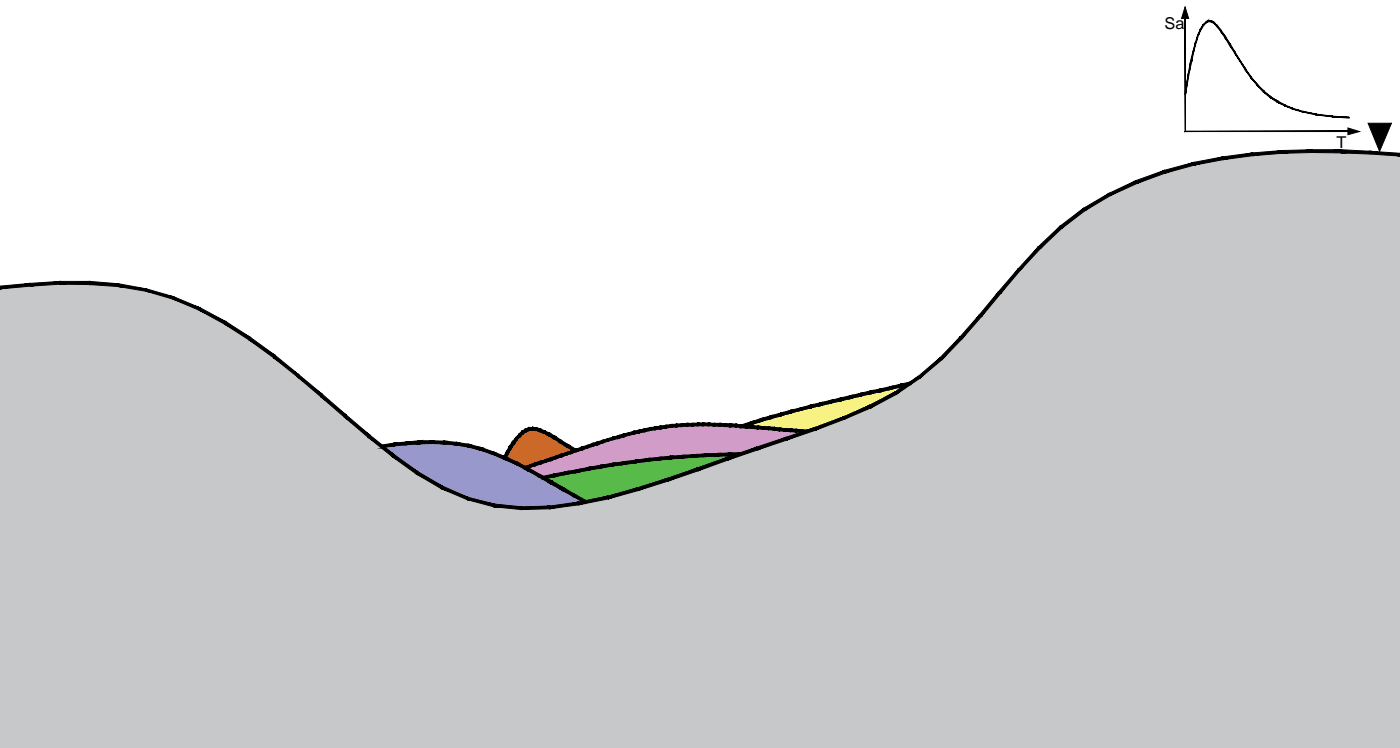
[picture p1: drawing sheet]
<svg xmlns="http://www.w3.org/2000/svg" width="150mm" height="80mm" viewBox="0 0 150 80" stroke-linecap="round" stroke-linejoin="round" font-family="sans-serif">
<defs><g id="words">
<g font-size="1.7">
<text x="124.7" y="3.1">Sa</text>
<text x="143.1" y="15.9">T</text>
</g>
</g></defs>
<!-- layer: 0 -->
<g fill="#c7c8ca" stroke="#c7c8ca" stroke-width=".11">
<path d="M139.2 16.2h4.4z"/>
<path d="M6.3 30.3h3.3z"/>
<path d="M139.2 16.2h5.7zM137.3 16.2h7.6z"/>
<path d="M137.3 16.2l9.5 .1-1.9-.1zM136.2 16.3l1.1-.1 9.5 .1z"/>
<path d="M136.2 16.3l12.9 .2-2.3-.2zM134.2 16.5l2-.2 12.9 .2z"/>
<path d="M134.2 16.5h15.7zM133.8 16.5h16.1z"/>
<path d="M133.8 16.5l16.1 .4v-.4zM131 16.9l2.8-.4 16.1 .4z"/>
<path d="M131 16.9l18.9 .7v-.7zM127.8 17.6l3.2-.7 18.9 .7z"/>
<path d="M127.8 17.6l22.1 .8v-.8zM124.8 18.4l3-.8 22.1 .8z"/>
<path d="M124.8 18.4l25.1 1.1v-1.1zM121.8 19.5l3-1.1 25.1 1.1z"/>
<path d="M121.8 19.5l28.1 1.3v-1.3zM118.9 20.8l2.9-1.3 28.1 1.3z"/>
<path d="M118.9 20.8l31 1.6v-1.6zM116.1 22.4l2.8-1.6 31 1.6z"/>
<path d="M116.1 22.4l33.8 1.9v-1.9zM113.6 24.3l2.5-1.9 33.8 1.9z"/>
<path d="M113.6 24.3l36.3 2.2v-2.2zM111.3 26.5l2.3-2.2 36.3 2.2z"/>
<path d="M111.3 26.5l38.6 2.4v-2.4zM111.3 26.5l38.6 2.4h-40.8z"/>
<path d="M6.3 30.3l5.5 .2-2.2-.2zM3.2 30.5l3.1-.2 5.5 .2z"/>
<path d="M3.2 30.5l9.5 .1-.9-.1zM2.5 30.6l.7-.1 9.5 .1z"/>
<path d="M2.5 30.6l11.6 .2-1.4-.2zM0 30.8l2.5-.2 11.6 .2z"/>
<path d="M0 30.8l15.7 .3-1.6-.3zM0 30.8l15.7 .3h-15.7z"/>
<path d="M109.1 28.9l40.8 2.4v-2.4zM109.1 28.9l40.8 2.4h-42.8z"/>
<path d="M0 31.1l18.6 .8-2.9-.8zM0 31.1l18.6 .8h-18.6z"/>
<path d="M0 31.9l21.4 1.2-2.8-1.2zM0 31.9l21.4 1.2h-21.4z"/>
<path d="M107.1 31.3l42.8 2.5v-2.5zM107.1 31.3l42.8 2.5h-44.9z"/>
<path d="M0 33.1l24.1 1.5-2.7-1.5zM0 33.1l24.1 1.5h-24.1z"/>
<path d="M105 33.8l44.9 2.4v-2.4zM105 33.8l44.9 2.4h-46.9z"/>
<path d="M0 34.6l26.8 1.7-2.7-1.7zM0 34.6l26.8 1.7h-26.8z"/>
<path d="M0 36.3l29.4 1.9-2.6-1.9zM0 36.3l29.4 1.9h-29.4z"/>
<path d="M103 36.2l46.9 2.2v-2.2zM103 36.2l46.9 2.2h-49.1z"/>
<path d="M0 38.2l31.9 2-2.5-2zM0 38.2l31.9 2h-31.9z"/>
<path d="M100.8 38.4l49.1 2v-2zM98.4 40.4l2.4-2 49.1 2z"/>
<path d="M98.4 40.4l51.5 1.7v-1.7zM95.9 42.1l2.5-1.7 51.5 1.7z"/>
<path d="M0 40.2l34.5 2.2-2.6-2.2zM0 40.2l34.5 2.2h-34.5z"/>
<path d="M95.9 42.1l54 1.4v-1.4zM93.2 43.5l2.7-1.4 54 1.4z"/>
<path d="M0 42.4l37 2.1-2.5-2.1zM0 42.4l37 2.1h-37z"/>
<path d="M93.2 43.5l56.7 1.3v-1.3zM90.3 44.8l2.9-1.3 56.7 1.3z"/>
<path d="M90.3 44.8l59.6 1.1v-1.1zM87.3 45.9l3-1.1 59.6 1.1z"/>
<path d="M0 44.5l39.5 2.2-2.5-2.2zM0 44.5l39.5 2.2h-39.5z"/>
<path d="M87.3 45.9l62.6 1v-1zM84.2 46.9l3.1-1 62.6 1z"/>
<path d="M84.2 46.9l65.7 1.1v-1.1zM81.1 48l3.1-1.1 65.7 1.1z"/>
<path d="M0 46.7l42.1 2.1-2.6-2.1zM0 46.7l42.1 2.1h-42.1z"/>
<path d="M77.9 49.1l3.2-1.1 68.8 1.1zM81.1 48l68.8 1.1v-1.1z"/>
<path d="M74.7 50.2l3.2-1.1 72 1.1zM77.9 49.1l72 1.1v-1.1z"/>
<path d="M0 48.8l44.7 1.8-2.6-1.8zM0 48.8l44.7 1.8h-44.7z"/>
<path d="M71.5 51.3l3.2-1.1 75.2 1.1zM74.7 50.2l75.2 1.1v-1.1z"/>
<path d="M0 50.6l47.3 1.6-2.6-1.6zM0 50.6l47.3 1.6h-47.3z"/>
<path d="M68.3 52.4l3.2-1.1 78.4 1.1zM71.5 51.3l78.4 1.1v-1.1z"/>
<path d="M65.1 53.2l3.2-.8 81.6 .8zM68.3 52.4l81.6 .8v-.8z"/>
<path d="M0 52.2l50.1 1.2-2.8-1.2zM0 52.2l50.1 1.2h-50.1z"/>
<path d="M62 53.9l3.1-.7 84.8 .7zM65.1 53.2l84.8 .7v-.7z"/>
<path d="M0 53.4l52.9 .7-2.8-.7zM0 53.4l52.9 .7h-52.9z"/>
<path d="M58.9 54.3l3.1-.4 87.9 .4zM62 53.9l87.9 .4v-.4z"/>
<path d="M55.8 54.4h94.1zM58.9 54.3l91 .1z"/>
<path d="M0 54.1l55.8 .3-2.9-.3zM0 54.1l55.8 .3h-55.8z"/>
<path d="M0 54.4l149.9 25.7h-149.9zM0 54.4l149.9 25.7v-25.7z"/>
</g>
<g fill="#000" stroke="#000" stroke-width=".11">
<path d="M126.9 .7l.4 1.3h-.8zM144.4 13.7l1.2 .4-1.2 .3zM146.5 13.2h2.5l-1.3 3z"/>
<path d="M127.3 7.6l-.4 2.5h.1zM127.3 7.6l.1 .1-.4 2.4zM127.5 6.5l-.2 1.1 .1 .1zM127.5 6.5h.1l-.2 1.2zM127.8 5.5l-.3 1h.1zM127.8 5.5l-.2 1zM128 4.6l-.2 .9zM128 4.6h.1l-.3 .9zM128.3 3.8l-.3 .8h.1zM128.3 3.8h.1l-.3 .8zM128.6 3.1l-.3 .7h.1zM128.6 3.1h.1l-.3 .7zM128.9 2.6l-.3 .5h.1zM128.9 2.6v.1l-.2 .4zM128.9 2.6v.1l.3-.4zM129.2 2.3v.1l-.3 .3zM129.2 2.3v.1l.2-.2zM129.4 2.2v.1l-.2 .1zM129.4 2.2v.1l.2-.1zM129.4 2.3l.2-.1v.1zM129.6 2.2v.1h.2zM129.6 2.3h.2v.1zM129.8 2.3v.1h.2zM129.8 2.4h.2h-.1zM130 2.4h-.1l.5 .3zM129.9 2.4l.5 .3-.1 .1zM130.4 2.7l-.1 .1 .5 .5zM130.3 2.8l.5 .5-.1 .1zM130.7 3.4l.6 .6-.5-.7zM130.7 3.4l.6 .6h-.1zM131.3 4h-.1l.6 .8zM131.2 4l.6 .8h-.1zM131.7 4.8l.6 .8-.5-.8zM131.7 4.8l.6 .8-.1 .1zM132.2 5.7l1.2 1.7-1.1-1.8zM132.2 5.7l1.2 1.7-.1 .1zM133.3 7.5l.7 .8-.6-.9zM133.3 7.5l.7 .8h-.1zM133.9 8.3l.8 .8-.7-.8zM133.9 8.3l.8 .8h-.1zM134.6 9.1l.8 .7-.7-.7zM134.6 9.1l.8 .7h-.1zM135.3 9.8l.8 .6-.7-.6zM135.3 9.8l.8 .6h-.1zM136.1 10.4h-.1l.9 .4zM136 10.4l.9 .4-.1 .2zM136.9 10.8l-.1 .2 .8 .2zM136.8 11l.8 .2v.1zM137.6 11.2v.1l.8 .3zM137.6 11.3l.8 .3v.1zM138.4 11.6v.1l.8 .1zM138.4 11.7l.8 .1v.1zM139.2 11.8v.1l1.8 .3zM139.2 11.9l1.8 .3-.1 .1zM141 12.2l-.1 .1 1.8 .1zM140.9 12.3l1.8 .1v.1zM142.7 12.4v.1l1.8 .1zM142.7 12.5l1.8 .1z"/>
<path d="M126.9 2l.1 12zM126.9 2v12.1zM127 14h17.4zM126.9 14.1l17.5-.1z"/>
<path d="M143.6 16.4l3.2 .1v-.3zM143.6 16l3.2 .2-3.2 .2zM140.5 16.3l3.1 .1v-.4zM140.5 16h3.1l-3.1 .3zM137.3 16.4l3.2-.1v-.3zM137.3 16.1l3.2-.1-3.2 .4zM134.2 16.7l3.1-.3v-.3zM134.2 16.4l3.1-.3-3.1 .6zM131 17.1l3.2-.4v-.3zM131 16.8l3.2-.4-3.2 .7zM127.9 17.7l3.1-.6v-.3zM127.8 17.4l3.2-.6-3.1 .9zM124.8 18.5l3.1-.8-.1-.3zM124.7 18.2l3.1-.8-3 1.1zM121.8 19.6l3-1.1-.1-.3zM121.7 19.3l3-1.1-2.9 1.4zM118.9 20.9l2.9-1.3-.1-.3zM118.8 20.7l2.9-1.4-2.8 1.6zM116.2 22.5l2.7-1.6-.1-.2zM116 22.3l2.8-1.6-2.6 1.8zM113.7 24.5l2.5-2-.2-.2zM113.5 24.2l2.5-1.9-2.3 2.2zM113.5 24.2l-2.1 2.4 2.3-2.1zM111.2 26.4l2.3-2.2-2.1 2.4zM111.2 26.4l-1.9 2.5 2.1-2.3zM111.2 26.4l-1.9 2.5-.2-.1zM109.1 28.8l-1.9 2.6 2.1-2.5zM109.1 28.8l-1.9 2.6-.3-.2zM106.9 31.2l-1.8 2.7 2.1-2.5zM106.9 31.2l-1.8 2.7-.2-.2zM104.9 33.7l-1.9 2.6 2.1-2.4zM104.9 33.7l-1.9 2.6-.2-.2zM102.8 36.1l-1.9 2.4 2.1-2.2zM102.8 36.1l-1.9 2.4-.2-.2zM100.7 38.3l-2.2 2.2 2.4-2zM98.3 40.3l2.4-2-2.2 2.2zM96 42.2l2.5-1.7-.2-.2zM95.8 42l2.5-1.7-2.3 1.9zM93.3 43.7l2.7-1.5-.2-.2zM93.1 43.4l2.7-1.4-2.5 1.7zM90.4 44.9l2.9-1.2-.2-.3zM90.3 44.6l2.8-1.2-2.7 1.5zM87.4 46l3-1.1-.1-.3zM87.3 45.7l3-1.1-2.9 1.4zM84.3 47.1l3.1-1.1-.1-.3zM84.2 46.8l3.1-1.1-3 1.4zM81.2 48.2l3.1-1.1-.1-.3zM81 47.9l3.2-1.1-3 1.4zM77.9 49.3l3.3-1.1-.2-.3zM77.9 49l3.1-1.1-3.1 1.4zM74.8 50.4l3.1-1.1v-.3zM74.6 50.1l3.3-1.1-3.1 1.4zM71.5 51.5l3.3-1.1-.2-.3zM71.5 51.2l3.1-1.1-3.1 1.4zM68.3 52.5l3.2-1v-.3zM68.2 52.2l3.3-1-3.2 1.3zM65.2 53.4l3.1-.9-.1-.3zM65.1 53.1l3.1-.9-3 1.2zM62 54l3.2-.6-.1-.3zM61.9 53.7l3.2-.6-3.1 .9zM58.9 54.5l3.1-.5-.1-.3zM58.9 54.2l3-.5-3 .8zM55.8 54.6l3.1-.1v-.3zM55.9 54.3l3-.1-3.1 .4zM52.9 54.3l2.9 .3 .1-.3zM53 54l2.9 .3h-3zM50 53.5l2.9 .8 .1-.3zM50.1 53.2l2.9 .8-3-.5zM47.2 52.3l2.8 1.2 .1-.3zM47.4 52.1l2.7 1.1-2.9-.9zM44.6 50.7l2.6 1.6 .2-.2zM44.7 50.5l2.7 1.6-2.8-1.4zM42 48.9l2.6 1.8 .1-.2zM42.2 48.6l2.5 1.9-2.7-1.6zM39.4 46.8l2.6 2.1 .2-.3zM39.6 46.6l2.6 2-2.8-1.8zM36.9 44.6l2.5 2.2 .2-.2zM36.9 44.6l.2-.2 2.5 2.2zM34.4 42.5l2.5 2.1 .2-.2zM34.5 42.2l2.6 2.2-2.7-1.9zM31.8 40.3l2.6 2.2 .1-.3zM32 40.1l2.5 2.1-2.7-1.9zM29.3 38.3l2.5 2 .2-.2zM29.5 38l2.5 2.1-2.7-1.8zM26.7 36.4l2.6 1.9 .2-.3zM26.8 36.1l2.7 1.9-2.8-1.6zM24 34.7l2.7 1.7 .1-.3zM24.2 34.4l2.6 1.7-2.8-1.4zM21.3 33.2l2.7 1.5 .2-.3zM21.5 33l2.7 1.4-2.9-1.2zM18.5 32l2.8 1.2 .2-.2zM18.6 31.8l2.9 1.2-3-1zM15.7 31.2l2.8 .8 .1-.2zM15.7 30.9l2.9 .9-2.9-.6zM12.7 30.7l3 .5v-.3zM12.7 30.4l3 .5-3-.2zM9.6 30.5l3.1 .2v-.3zM9.6 30.1l3.1 .3-3.1 .1zM6.4 30.4l3.2 .1v-.4zM6.4 30.1h3.2l-3.2 .3zM3.3 30.6l3.1-.2v-.3zM3.2 30.3l3.2-.2-3.1 .5zM0 30.9l3.3-.3-.1-.3zM0 30.6l3.2-.3-3.2 .6zM0 30.6v.3z"/>
<path d="M149.9 16.4v.3zM146.8 16.2l3.1 .2v.3zM146.8 16.2v.3l3.1 .2z"/>
<path d="M40.8 47.7l.1 .2 1.3-.5zM40.9 47.9l1.3-.5v.3zM42.2 47.4v.3l1.4-.4zM42.2 47.7l1.4-.4v.3zM43.6 47.3v.3l1.3-.4zM43.6 47.6l1.3-.4v.3zM44.9 47.2v.3l1.3-.3zM44.9 47.5l1.3-.3v.3zM46.2 47.2v.3l1.4-.3zM46.2 47.5l1.4-.3-.1 .3zM47.6 47.2l-.1 .3 1.4-.1zM47.5 47.5l1.4-.1v.3zM48.9 47.4v.3l1.3-.1zM48.9 47.7l1.3-.1v.3zM50.2 47.6v.3h1.3zM50.2 47.9h1.3l-.1 .3zM51.5 47.9l-.1 .3 1.4 .2zM51.4 48.2l1.4 .2-.1 .2zM52.8 48.4l-.1 .2 1.4 .3zM52.7 48.6l1.4 .3-.1 .3zM54.1 48.9l-.1 .3 1.4 .3zM54 49.2l1.4 .3-.2 .2zM55.4 49.5l-.2 .2 1.4 .4zM55.2 49.7l1.4 .4-.1 .3zM56.6 50.1l-.1 .3 1.4 .4zM56.5 50.4l1.4 .4-.2 .3zM57.9 50.8l-.2 .3 1.4 .4zM57.7 51.1l1.4 .4-.1 .3zM59.1 51.5l-.1 .3 1.4 .4zM59 51.8l1.4 .4-.2 .3zM60.4 52.2l-.2 .3 1.4 .4zM60.2 52.5l1.4 .4-.1 .3zM61.6 52.9l-.1 .3 1.3 .4zM61.5 53.2l1.3 .4-.1 .3z"/>
<path d="M54.2 48.4l-.3 .6 .3 .1zM54.2 48.4l.3 .1-.3 .6zM54.5 47.8l-.3 .6 .3 .1zM54.5 47.8l.3 .2-.3 .5zM54.9 47.3l-.4 .5 .3 .2zM54.9 47.3l.2 .2-.3 .5zM55.2 46.9l-.3 .4 .2 .2zM55.2 46.9l.2 .2-.3 .4zM55.5 46.5l-.3 .4 .2 .2zM55.5 46.5l.3 .2-.4 .4zM55.5 46.5l.3 .2 .1-.5zM55.9 46.2l.1 .2-.2 .3zM55.9 46.2l.1 .2 .2-.4zM56.2 46l.2 .2-.4 .2zM56.2 46l.2 .2 .2-.4zM56.6 45.8l.1 .3-.3 .1zM56.6 45.8l.1 .3 .3-.4zM56.7 46.1l.3-.4v.3zM57 45.7v.3l.4-.2zM57 46l.4-.2v.3zM57.4 45.8v.3l.5-.2zM57.4 46.1l.5-.2-.1 .3zM57.9 45.9l-.1 .3 .5-.1zM57.8 46.2l.5-.1-.1 .3zM58.3 46.1l-.1 .3h.7zM58.2 46.4h.7l-.2 .2zM58.9 46.4l-.2 .2 .8 .1zM58.7 46.6l.8 .1-.2 .3zM59.5 46.7l-.2 .3 .8 .1zM59.3 47l.8 .1-.1 .3z"/>
<path d="M58.1 51l.1 .3 1.2-.6zM58.2 51.3l1.2-.6v.3zM59.4 50.7v.3l1.2-.5zM59.4 51l1.2-.5 .1 .3zM60.6 50.5l.1 .3 1.1-.5zM60.7 50.8l1.1-.5 .1 .3zM61.8 50.3l.1 .3 1.2-.6zM61.9 50.6l1.2-.6v.3zM63.1 50v.3l1.2-.5zM63.1 50.3l1.2-.5 .1 .3zM64.3 49.8l.1 .3 1.2-.5zM64.4 50.1l1.2-.5v.3zM65.6 49.6v.3l1.2-.5zM65.6 49.9l1.2-.5v.3zM66.8 49.4v.3l1.3-.4zM66.8 49.7l1.3-.4v.3zM68.1 49.3v.3l1.2-.5zM68.1 49.6l1.2-.5v.3zM69.3 49.1v.3l1.3-.4zM69.3 49.4l1.3-.4v.3zM70.6 49v.3l1.2-.5zM70.6 49.3l1.2-.5v.3zM71.8 48.8v.3l1.3-.3zM71.8 49.1l1.3-.3v.3zM73.1 48.8v.3l1.2-.4zM73.1 49.1l1.2-.4v.3zM74.3 48.7v.3l1.3-.4zM74.3 49l1.3-.4v.3zM75.6 48.6v.3l1.2-.4zM75.6 48.9l1.2-.4v.3zM76.8 48.5v.3l1.3-.3zM76.8 48.8l1.3-.3v.3zM78.1 48.5v.3l1.2-.3zM78.1 48.8l1.2-.3v.3z"/>
<path d="M60.1 47.1l-.2 .3 1 .2zM59.9 47.4l1 .2-.2 .3zM60.9 47.6l-.2 .3 1 .2zM60.7 47.9l1 .2-.1 .3z"/>
<path d="M79.4 45.5l.1 .2 .9-.5zM79.5 45.7l.9-.5 .1 .3zM80.4 45.2l.1 .3 1-.7zM80.5 45.5l1-.7 .1 .3zM81.5 44.8l.1 .3 .9-.6zM81.6 45.1l.9-.6 .1 .3zM82.5 44.5l.1 .3 1-.6zM82.6 44.8l1-.6 .1 .3zM83.6 44.2l.1 .3 1-.6zM83.7 44.5l1-.6v.3zM84.7 43.9v.3l1-.5zM84.7 44.2l1-.5 .1 .2zM85.7 43.7l.1 .2 1-.5zM85.8 43.9l1-.5 .1 .3zM86.8 43.4l.1 .3 .9-.6zM86.9 43.7l.9-.6 .1 .3zM87.8 43.1l.1 .3 1-.5zM87.9 43.4l1-.5 .1 .3zM88.9 42.9l.1 .3 1-.6zM89 43.2l1-.6 .1 .3zM90 42.6l.1 .3 1-.5zM90.1 42.9l1-.5v.3zM91.1 42.4v.3l1.1-.6zM91.1 42.7l1.1-.6v.3zM92.2 42.1v.3l1-.5zM92.2 42.4l1-.5 .1 .2zM93.2 41.9l.1 .2 1-.5zM93.3 42.1l1-.5 .1 .3zM94.3 41.6l.1 .3 1-.5zM94.4 41.9l1-.5v.3zM95.4 41.4v.3l1-.6zM95.4 41.7l1-.6 .1 .3zM96.4 41.1l.1 .3 1-.5zM96.5 41.4l1-.5 .1 .3z"/>
<path d="M85.9 46.3h.5v-.3zM85.9 46h.5l-.5 .3zM85.3 46.3h.6v-.3zM85.3 46h.6l-.6 .3zM84.7 46.2l.6 .1v-.3zM84.7 45.9l.6 .1-.6 .2zM84.1 46.2h.6v-.3zM84.1 45.9h.6l-.6 .3zM83.5 46.1l.6 .1v-.3zM83.5 45.8l.6 .1-.6 .2zM82.9 46l.6 .1v-.3zM82.9 45.7l.6 .1-.6 .2zM82.3 46h.6v-.3zM82.3 45.7h.6l-.6 .3zM81.7 46h.6v-.3zM81.7 45.7h.6l-.6 .3zM81.2 45.9l.5 .1v-.3zM81.2 45.6l.5 .1-.5 .2zM80.6 45.9h.6v-.3zM80.6 45.6h.6l-.6 .3zM80 45.8l.6 .1v-.3zM80 45.5l.6 .1-.6 .2zM79.4 45.8h.6v-.3zM79.4 45.5h.6l-.6 .3zM78.8 45.7l.6 .1v-.3zM78.8 45.4l.6 .1-.6 .2zM78.2 45.7h.6v-.3zM78.2 45.4h.6l-.6 .3zM77.6 45.7h.6v-.3zM77.7 45.4h.5l-.6 .3zM77 45.6l.6 .1 .1-.3zM77.1 45.3l.6 .1-.7 .2zM76.5 45.6h.5l.1-.3zM76.5 45.3h.6l-.6 .3zM75.9 45.6h.6v-.3zM75.9 45.3h.6l-.6 .3zM75.3 45.6h.6v-.3zM75.3 45.3h.6l-.6 .3zM74.8 45.6h.5v-.3zM74.8 45.3h.5l-.5 .3zM74.2 45.6h.6v-.3zM74.2 45.3h.6l-.6 .3zM73.6 45.6h.6v-.3zM73.6 45.3h.6l-.6 .3zM73 45.7l.6-.1v-.3zM73 45.4l.6-.1-.6 .4zM72.5 45.7h.5v-.3zM72.4 45.4h.6l-.5 .3zM71.9 45.7h.6l-.1-.3zM71.9 45.5l.5-.1-.5 .3zM71.3 45.8l.6-.1v-.2zM71.3 45.5h.6l-.6 .3zM70.8 45.9l.5-.1v-.3zM70.7 45.6l.6-.1-.5 .4zM70.2 46l.6-.1-.1-.3zM70.1 45.7l.6-.1-.5 .4zM69.6 46.1l.6-.1-.1-.3zM69.6 45.8l.5-.1-.5 .4zM69.1 46.2l.5-.1v-.3zM69 45.9l.6-.1-.5 .4zM68.5 46.3l.6-.1-.1-.3zM68.5 46l.5-.1-.5 .4zM67.9 46.5l.6-.2v-.3zM67.9 46.2l.6-.2-.6 .5zM67.4 46.6l.5-.1v-.3zM67.3 46.3l.6-.1-.5 .4zM66.8 46.8l.6-.2-.1-.3zM66.8 46.5l.5-.2-.5 .5zM66.8 46.5l-.5 .4 .5-.1zM66.2 46.6l.6-.1-.5 .4zM65.7 47.1l.6-.2-.1-.3zM65.6 46.8l.6-.2-.5 .5zM65.2 47.2l.5-.1-.1-.3zM65.1 47l.5-.2-.4 .4zM64.6 47.4l.6-.2-.1-.2zM64.5 47.1l.6-.1-.5 .4zM64.5 47.1l-.4 .5 .5-.2zM64 47.3l.5-.2-.4 .5zM64 47.3l-.5 .5 .6-.2zM63.4 47.5l.6-.2-.5 .5zM63.4 47.5l-.5 .4 .6-.1zM62.9 47.7l.5-.2-.5 .4zM62.9 47.7l-.5 .5 .5-.3zM62.3 47.9l.6-.2-.5 .5zM62.3 47.9l-.5 .4 .6-.1zM61.7 48.1l.6-.2-.5 .4zM61.7 48.1l-.4 .4 .5-.2zM61.2 48.2l.5-.1-.4 .4zM61.2 48.2l-.5 .5 .6-.2zM60.6 48.5l.6-.3-.5 .5zM60.2 48.9l.5-.2-.1-.2zM60.1 48.6l.5-.1-.4 .4zM60.1 48.6l-.5 .5 .6-.2zM59.5 48.8l.6-.2-.5 .5zM59.5 48.8l-.4 .5 .5-.2zM59 49l.5-.2-.4 .5zM59 49l-.5 .5 .6-.2zM58.4 49.2l.6-.2-.5 .5zM58.4 49.2l-.5 .5 .6-.2zM57.8 49.4l.6-.2-.5 .5zM57.8 49.4l-.4 .5 .5-.2zM57.3 49.6l.5-.2-.4 .5zM57.3 49.6l-.5 .4 .6-.1zM56.7 49.8l.6-.2-.5 .4zM56.3 50.2l.5-.2-.1-.2zM56.2 49.9l.5-.1-.4 .4z"/>
</g>
<!-- layer: Solidos -->
<g fill="#9898cc" stroke="#9898cc" stroke-width=".11">
<path d="M44.9 47.4h2.1z"/>
<path d="M52.9 54.1h7.6l-1.6 .2z"/>
<path d="M44.9 47.4h2.7zM44.6 47.4h3z"/>
<path d="M44.6 47.4h3.7h-.7zM43.6 47.4h1h3.7z"/>
<path d="M43.6 47.4l5.3 .1-.6-.1zM43.1 47.5l.5-.1 5.3 .1z"/>
<path d="M43.1 47.5l6.3 .1-.5-.1zM42.2 47.6l.9-.1 6.3 .1z"/>
<path d="M42.2 47.6l8 .1-.8-.1zM41.3 47.7l.9-.1 8 .1z"/>
<path d="M41.3 47.7l9.1 .1zM40.9 47.8h9.5z"/>
<path d="M40.9 47.8l10.6 .3-1.1-.3zM40.9 47.8l10.6 .3h-10.3z"/>
<path d="M41.2 48.1l11.6 .4-1.3-.4zM41.2 48.1l11.6 .4h-11.1z"/>
<path d="M41.7 48.5l11.7 .3-.6-.3zM41.7 48.5l11.7 .3h-11.3z"/>
<path d="M42.1 48.8l12 .2-.7-.2zM42.1 48.8l12 .2h-11.6z"/>
<path d="M42.5 49l12.8 .6-1.2-.6zM42.5 49l12.8 .6h-12z"/>
<path d="M43.3 49.6l13.3 .7-1.3-.7zM43.3 49.6l13.3 .7h-12.4z"/>
<path d="M44.2 50.3l13 .3-.6-.3zM44.2 50.3l13 .3h-12.5z"/>
<path d="M44.7 50.6l13.1 .4-.6-.4zM44.7 50.6l13.1 .4h-12.5z"/>
<path d="M45.3 51l13.8 .7-1.3-.7zM45.3 51l13.8 .7h-12.7z"/>
<path d="M46.4 51.7l13.5 .5-.8-.5zM46.4 51.7l13.5 .5h-12.6z"/>
<path d="M47.3 52.2l13 .2-.4-.2zM47.3 52.2l13 .2h-12.5z"/>
<path d="M47.8 52.4l13.8 .7-1.3-.7zM47.8 52.4l13.8 .7h-12.2z"/>
<path d="M49.4 53.1l12.7 .3-.5-.3zM49.4 53.1l12.7 .3h-12z"/>
<path d="M50.1 53.4l12.6 .3-.6-.3zM50.1 53.4l12.6 .3h-11.1z"/>
<path d="M51.6 53.7l10.4 .2 .7-.2zM51.6 53.7l10.4 .2h-9.8z"/>
<path d="M52.2 53.9l8.3 .2 1.5-.2zM52.2 53.9l8.3 .2h-7.6z"/>
<path d="M52.9 54.1l2.2 .2h3.8zM55.1 54.3h3.8z"/>
</g>
<g fill="#d19cc7" stroke="#d19cc7" stroke-width=".11">
<path d="M74.9 45.5h1z"/>
<path d="M57.7 50.9h1.7l-.3 .1z"/>
<path d="M74.9 45.5h1.1zM74.8 45.5h1.2z"/>
<path d="M74.8 45.5h1.7zM74.3 45.5h2.2z"/>
<path d="M74.3 45.5h2.3zM74.2 45.5h2.4z"/>
<path d="M74.2 45.5h2.9zM73.8 45.5h3.3z"/>
<path d="M73.8 45.5h3.5zM73.6 45.5h3.7z"/>
<path d="M73.6 45.5h4zM73.3 45.5h4.3z"/>
<path d="M73.3 45.5h4.6zM73 45.5h4.9z"/>
<path d="M73 45.5h5.2zM72.8 45.5h5.4z"/>
<path d="M72.8 45.5l5.8 .1zM72.4 45.6h6.2z"/>
<path d="M72.4 45.6h6.4zM72.3 45.6h6.5z"/>
<path d="M72.3 45.6h7.1zM71.9 45.6h7.5z"/>
<path d="M71.9 45.6h7.5zM71.8 45.6h7.6z"/>
<path d="M71.8 45.6l8.2 .1zM71.4 45.7h8.6z"/>
<path d="M71.4 45.7h8.8zM71.3 45.7h8.9z"/>
<path d="M71.3 45.7h9.3zM71.1 45.7h9.5z"/>
<path d="M71.1 45.7h10zM70.7 45.7h10.4z"/>
<path d="M70.7 45.7h10.5zM70.7 45.7h10.5z"/>
<path d="M70.7 45.7l11 .1-.5-.1zM70.4 45.8l.3-.1 11 .1z"/>
<path d="M70.4 45.8l11.8 .1zM70.2 45.9h12z"/>
<path d="M70.2 45.9h12.1zM70.1 45.9h12.2z"/>
<path d="M70.1 45.9h12.8zM69.8 45.9h13.1z"/>
<path d="M69.8 45.9l13.6 .1zM69.6 46h13.8z"/>
<path d="M69.6 46h13.9zM69.6 46h13.9z"/>
<path d="M69.6 46h14.5zM69.3 46h14.8z"/>
<path d="M69.3 46h15.4zM69.1 46h15.6z"/>
<path d="M69.1 46l15.7 .1zM69.1 46l15.7 .1z"/>
<path d="M69 46.1h16.3zM68.9 46.1h16.4z"/>
<path d="M68.9 46.1l17 .1-.6-.1zM68.7 46.2l.2-.1 17 .1z"/>
<path d="M68.7 46.2h17.6zM68.5 46.2h17.8z"/>
<path d="M68.5 46.2h17.9zM68.5 46.2h17.9z"/>
<path d="M68.5 46.2l17.6 .1 .3-.1zM67.9 46.3l.6-.1 17.6 .1z"/>
<path d="M67.9 46.3l17.7 .2 .5-.2zM67.4 46.5l.5-.2 17.7 .2z"/>
<path d="M67.4 46.5l17.8 .1 .4-.1zM66.8 46.6l.6-.1 17.8 .1z"/>
<path d="M66.8 46.6l18 .2 .4-.2zM66.3 46.8l.5-.2 18 .2z"/>
<path d="M66.3 46.8l18 .1 .5-.1zM65.7 46.9l.6-.1 18 .1z"/>
<path d="M65.7 46.9h18.6zM65.6 46.9h18.6z"/>
<path d="M65.6 46.9l18.2 .2 .4-.2zM65.1 47.1l.5-.2 18.2 .2z"/>
<path d="M65.1 47.1l18.2 .2 .5-.2zM64.6 47.3l.5-.2 18.2 .2z"/>
<path d="M64.6 47.3l18.1 .1 .6-.1zM64 47.4l.6-.1 18.1 .1z"/>
<path d="M64 47.4l18.2 .3 .5-.3zM63.5 47.7l.5-.3 18.2 .3z"/>
<path d="M63.5 47.7l18.1 .1 .6-.1zM62.9 47.8l.6-.1 18.1 .1z"/>
<path d="M62.9 47.8l18.2 .2 .5-.2zM62.4 48l.5-.2 18.2 .2z"/>
<path d="M62.4 48h18.7zM62.4 48h18.7z"/>
<path d="M62.4 48l18.1 .2 .6-.2zM61.8 48.2l.6-.2 18.1 .2z"/>
<path d="M61.8 48.2l18.2 .2 .5-.2zM61.2 48.4l.6-.2 18.2 .2z"/>
<path d="M61.2 48.4l18.2 .2 .6-.2zM60.7 48.6l.5-.2 18.2 .2z"/>
<path d="M60.7 48.6h18.7zM60.6 48.6h18.8z"/>
<path d="M60.6 48.6h18.8zM60.5 48.6h17.6z"/>
<path d="M60.5 48.6h17.6zM60.4 48.7h16.4z"/>
<path d="M60.4 48.7l15.2 .1 1.2-.1zM60.2 48.8l.2-.1 15.2 .1z"/>
<path d="M60.2 48.8h15.4zM60.1 48.8h14.7z"/>
<path d="M60.1 48.8h14.7zM60 48.8h14.3z"/>
<path d="M60 48.8l13.1 .1 1.2-.1zM59.8 48.9l.2-.1 13.1 .1z"/>
<path d="M59.8 48.9l12.3 .1 1-.1zM59.6 49l.2-.1 12.3 .1z"/>
<path d="M59.6 49h12.5zM59.5 49h12.3z"/>
<path d="M59.5 49l11.1 .1 1.2-.1zM59.1 49.1l.4-.1 11.1 .1z"/>
<path d="M59.1 49.1l11 .1 .5-.1zM59 49.2l.1-.1 11 .1z"/>
<path d="M59 49.2l10.3 .1 .8-.1zM58.8 49.3l.2-.1 10.3 .1z"/>
<path d="M58.8 49.3h9.7h.8zM58.4 49.3h.4h9.7z"/>
<path d="M58.4 49.3h10.1zM58.3 49.4h9.8z"/>
<path d="M58.3 49.4l8.8 .1 1-.1zM57.9 49.5l.4-.1 8.8 .1z"/>
<path d="M57.9 49.5h9.2zM57.8 49.6h9z"/>
<path d="M57.8 49.6l8.1 .1 .9-.1zM57.3 49.7l.5-.1 8.1 .1z"/>
<path d="M57.3 49.7h8.6zM57.2 49.8h8.4z"/>
<path d="M57.2 49.8l7.6 .1 .8-.1zM56.8 49.9l.4-.1 7.6 .1z"/>
<path d="M56.8 49.9l7.5 .1 .5-.1zM56.5 50l.3-.1 7.5 .1z"/>
<path d="M56.5 50l7.3 .1 .5-.1zM56.2 50.1l.3-.1 7.3 .1z"/>
<path d="M56.2 50.1l6.9 .1 .7-.1zM56.2 50.1l6.9 .1h-6.7z"/>
<path d="M56.4 50.2l6.3 .1 .4-.1zM56.4 50.2l6.3 .1h-6.1z"/>
<path d="M56.6 50.3l5.2 .1 .9-.1zM56.6 50.3l5.2 .1h-4.9z"/>
<path d="M56.9 50.4l3.7 .3 1.2-.3zM56.9 50.4l3.7 .3h-3.3z"/>
<path d="M57.3 50.7l2.1 .2 1.2-.2zM57.3 50.7l2.1 .2h-1.7z"/>
<path d="M57.7 50.9l.1 .1h1.3zM57.8 51h1.3l-.9 .1z"/>
</g>
<g fill="#58ba48" stroke="#58ba48" stroke-width=".11">
<path d="M78.1 48.6h1.3z"/>
<path d="M61.6 53.1h4.1l-.6 .1z"/>
<path d="M78.1 48.6h1.1zM76.8 48.7h2.3z"/>
<path d="M76.8 48.7l2.2 .1 .1-.1zM75.6 48.8l1.2-.1 2.2 .1z"/>
<path d="M75.6 48.8h3.4zM74.3 48.8h4.5z"/>
<path d="M74.3 48.8l4.2 .1 .3-.1zM73.1 48.9l1.2-.1 4.2 .1z"/>
<path d="M73.1 48.9l5.1 .1 .3-.1zM71.8 49l1.3-.1 5.1 .1z"/>
<path d="M71.8 49l6.1 .1 .3-.1zM70.6 49.1l1.2-.1 6.1 .1zM70.6 49.1h7.3zM70.6 49.1h7.3z"/>
<path d="M70.6 49.1l6.9 .2 .4-.2zM69.3 49.3l1.3-.2 6.9 .2z"/>
<path d="M69.3 49.3l7.8 .1 .4-.1zM68.1 49.4l1.2-.1 7.8 .1z"/>
<path d="M68.1 49.4l8.5 .2 .5-.2zM66.8 49.6l1.3-.2 8.5 .2z"/>
<path d="M66.8 49.6l9.3 .2 .5-.2zM65.6 49.8l1.2-.2 9.3 .2z"/>
<path d="M65.6 49.8l9.9 .2 .6-.2zM64.3 50l1.3-.2 9.9 .2z"/>
<path d="M64.3 50l10.6 .2 .6-.2zM63.1 50.2l1.2-.2 10.6 .2z"/>
<path d="M63.1 50.2h11.8zM62.8 50.2h11.9z"/>
<path d="M62.8 50.2l11.4 .2 .5-.2zM61.8 50.4l1-.2 11.4 .2z"/>
<path d="M61.8 50.4l11.7 .3 .7-.3zM60.6 50.7l1.2-.3 11.7 .3z"/>
<path d="M60.6 50.7l12.2 .2 .7-.2zM59.4 50.9l1.2-.2 12.2 .2z"/>
<path d="M59.4 50.9l12.7 .2 .7-.2zM58.2 51.1l1.2-.2 12.7 .2z"/>
<path d="M58.2 51.1l13.3 .2 .6-.2zM58.2 51.1l13.3 .2h-13z"/>
<path d="M58.5 51.3l12 .4 1-.4zM58.5 51.3l12 .4h-11.4z"/>
<path d="M59.1 51.7l9.2 .7 2.2-.7zM59.1 51.7l9.2 .7h-8z"/>
<path d="M60.3 52.4h8zM60.3 52.4h8z"/>
<path d="M60.3 52.4l5.4 .7 2.6-.7zM60.3 52.4l5.4 .7h-4.1z"/>
<path d="M61.6 53.1l.2 .1h3.3zM61.8 53.2h3.3l-2.4 .5z"/>
</g>
<g fill="#f7f281" stroke="#f7f281" stroke-width=".11">
<path d="M96.5 41.3l1-.3-.4 .3z"/>
<path d="M85.3 46.1h1.4l-.1 .1z"/>
<path d="M96.5 41.3l.2 .2 .4-.2zM95.4 41.5l1.1-.2 .2 .2z"/>
<path d="M95.4 41.5l1 .3 .3-.3zM94.3 41.8l1.1-.3 1 .3z"/>
<path d="M94.3 41.8l1.7 .2 .4-.2zM93.3 42l1-.2 1.7 .2z"/>
<path d="M93.3 42l2.6 .1 .1-.1zM92.9 42.1l.4-.1 2.6 .1z"/>
<path d="M92.9 42.1l2.7 .2 .3-.2zM92.2 42.3l.7-.2 2.7 .2z"/>
<path d="M92.2 42.3l2.9 .2 .5-.2zM91.1 42.5l1.1-.2 2.9 .2z"/>
<path d="M91.1 42.5l3.6 .2 .4-.2zM90 42.7l1.1-.2 3.6 .2z"/>
<path d="M90 42.7l4.1 .3 .6-.3zM88.9 43l1.1-.3 4.1 .3z"/>
<path d="M88.9 43l4.8 .3 .4-.3zM87.9 43.3l1-.3 4.8 .3z"/>
<path d="M87.9 43.3l5.3 .2 .5-.2zM86.8 43.5l1.1-.2 5.3 .2zM86.8 43.5h6.4zM86.8 43.5h6.4z"/>
<path d="M86.8 43.5l5.7 .3 .7-.3zM85.8 43.8l1-.3 5.7 .3z"/>
<path d="M85.8 43.8l6.1 .3 .6-.3zM84.7 44.1l1.1-.3 6.1 .3z"/>
<path d="M84.7 44.1l6.6 .3 .6-.3zM83.6 44.4l1.1-.3 6.6 .3z"/>
<path d="M83.6 44.4l7 .2 .7-.2zM82.5 44.6l1.1-.2 7 .2z"/>
<path d="M82.5 44.6l7.8 .2 .3-.2zM82.2 44.8l.3-.2 7.8 .2z"/>
<path d="M82.2 44.8l7.6 .2 .5-.2zM81.5 45l.7-.2 7.6 .2z"/>
<path d="M81.5 45l7.4 .3 .9-.3zM80.5 45.3l1-.3 7.4 .3z"/>
<path d="M80.5 45.3l7.6 .3 .8-.3zM79.4 45.6l1.1-.3 7.6 .3z"/>
<path d="M79.4 45.6h8.7zM79.4 45.6l8.5 .1z"/>
<path d="M80 45.7h7.9zM80 45.7h7.8z"/>
<path d="M80.6 45.7h7.2zM80.6 45.7h7.1z"/>
<path d="M81.2 45.7l6.3 .1 .2-.1zM81.2 45.7l6.3 .1h-5.8z"/>
<path d="M81.7 45.8h5.8zM81.7 45.8l5.7 .1z"/>
<path d="M82.3 45.9h5.1zM82.3 45.9h5z"/>
<path d="M82.7 45.9h4.6zM82.7 45.9h4.5z"/>
<path d="M82.9 45.9h4.3zM82.9 45.9l4.2 .1z"/>
<path d="M83.5 46h3.6zM83.5 46h3.5z"/>
<path d="M84.1 46h2.9zM84.1 46h2.7z"/>
<path d="M84.7 46h2.1zM84.7 46l2 .1z"/>
<path d="M85.3 46.1l1.3 .1zM85.9 46.2h.7z"/>
</g>
<g fill="#cd6928" stroke="#cd6928" stroke-width=".11">
<path d="M56.8 46h.6z"/>
<path d="M55.5 49.7h1.8l-.5 .2z"/>
<path d="M56.8 46h.6zM56.6 46h.8z"/>
<path d="M56.6 46h1.2zM56.4 46h.2h1.2z"/>
<path d="M56.4 46l1.5 .1zM56.3 46.1h1.6z"/>
<path d="M56.3 46.1l2 .2-.4-.2zM56 46.3l.3-.2 2 .2z"/>
<path d="M56 46.3h2.4zM56 46.3h2.4z"/>
<path d="M56 46.3l2.8 .2-.4-.2zM55.8 46.5l.2-.2 2.8 .2z"/>
<path d="M55.8 46.5l3.2 .1-.2-.1zM55.6 46.6l.2-.1 3.2 .1z"/>
<path d="M55.6 46.6l3.8 .2-.4-.2zM55.6 46.6l3.8 .2h-4z"/>
<path d="M55.4 46.8l4.2 .2-.2-.2zM55.4 46.8l4.2 .2h-4.3z"/>
<path d="M55.3 47l4.7 .3-.4-.3zM55.3 47l4.7 .3h-4.9z"/>
<path d="M55.1 47.3l5.2 .1-.3-.1zM55.1 47.3l5.2 .1h-5.3z"/>
<path d="M55 47.4l5.8 .3-.5-.3zM55 47.4l5.8 .3h-6z"/>
<path d="M54.8 47.7l6.3 .2-.3-.2zM54.8 47.7l6.3 .2h-6.4z"/>
<path d="M54.7 47.9l6.9 .3-.5-.3zM54.7 47.9l6.9 .3h-7.1z"/>
<path d="M54.5 48.2l6.7 .2 .4-.2zM54.5 48.2l6.7 .2h-6.8z"/>
<path d="M54.4 48.4l6.7 .1 .1-.1zM54.4 48.4l6.7 .1h-6.7z"/>
<path d="M54.4 48.5l6.3 .1 .4-.1zM54.4 48.5l6.3 .1h-6.4z"/>
<path d="M54.3 48.6l5.8 .2 .6-.2zM54.3 48.6l5.8 .2h-5.9z"/>
<path d="M54.2 48.8l5.4 .2 .5-.2zM54.2 48.8l5.4 .2h-5.5z"/>
<path d="M54.1 49h5.5zM54.1 49h5.3z"/>
<path d="M54.1 49l4.9 .2 .4-.2zM54.1 49l4.9 .2h-4.6z"/>
<path d="M54.4 49.2l4 .1 .6-.1zM54.4 49.2l4 .1h-3.7z"/>
<path d="M54.7 49.3l3.2 .2 .5-.2zM54.7 49.3l3.2 .2h-2.8z"/>
<path d="M55.1 49.5l2.5 .1 .3-.1zM55.1 49.5l2.5 .1h-2.3z"/>
<path d="M55.3 49.6l2 .1 .3-.1zM55.3 49.6l2 .1h-1.8z"/>
<path d="M55.5 49.7l.3 .2h1zM55.8 49.9h1l-.6 .2z"/>
</g>
<use href="#words"/>
</svg>
